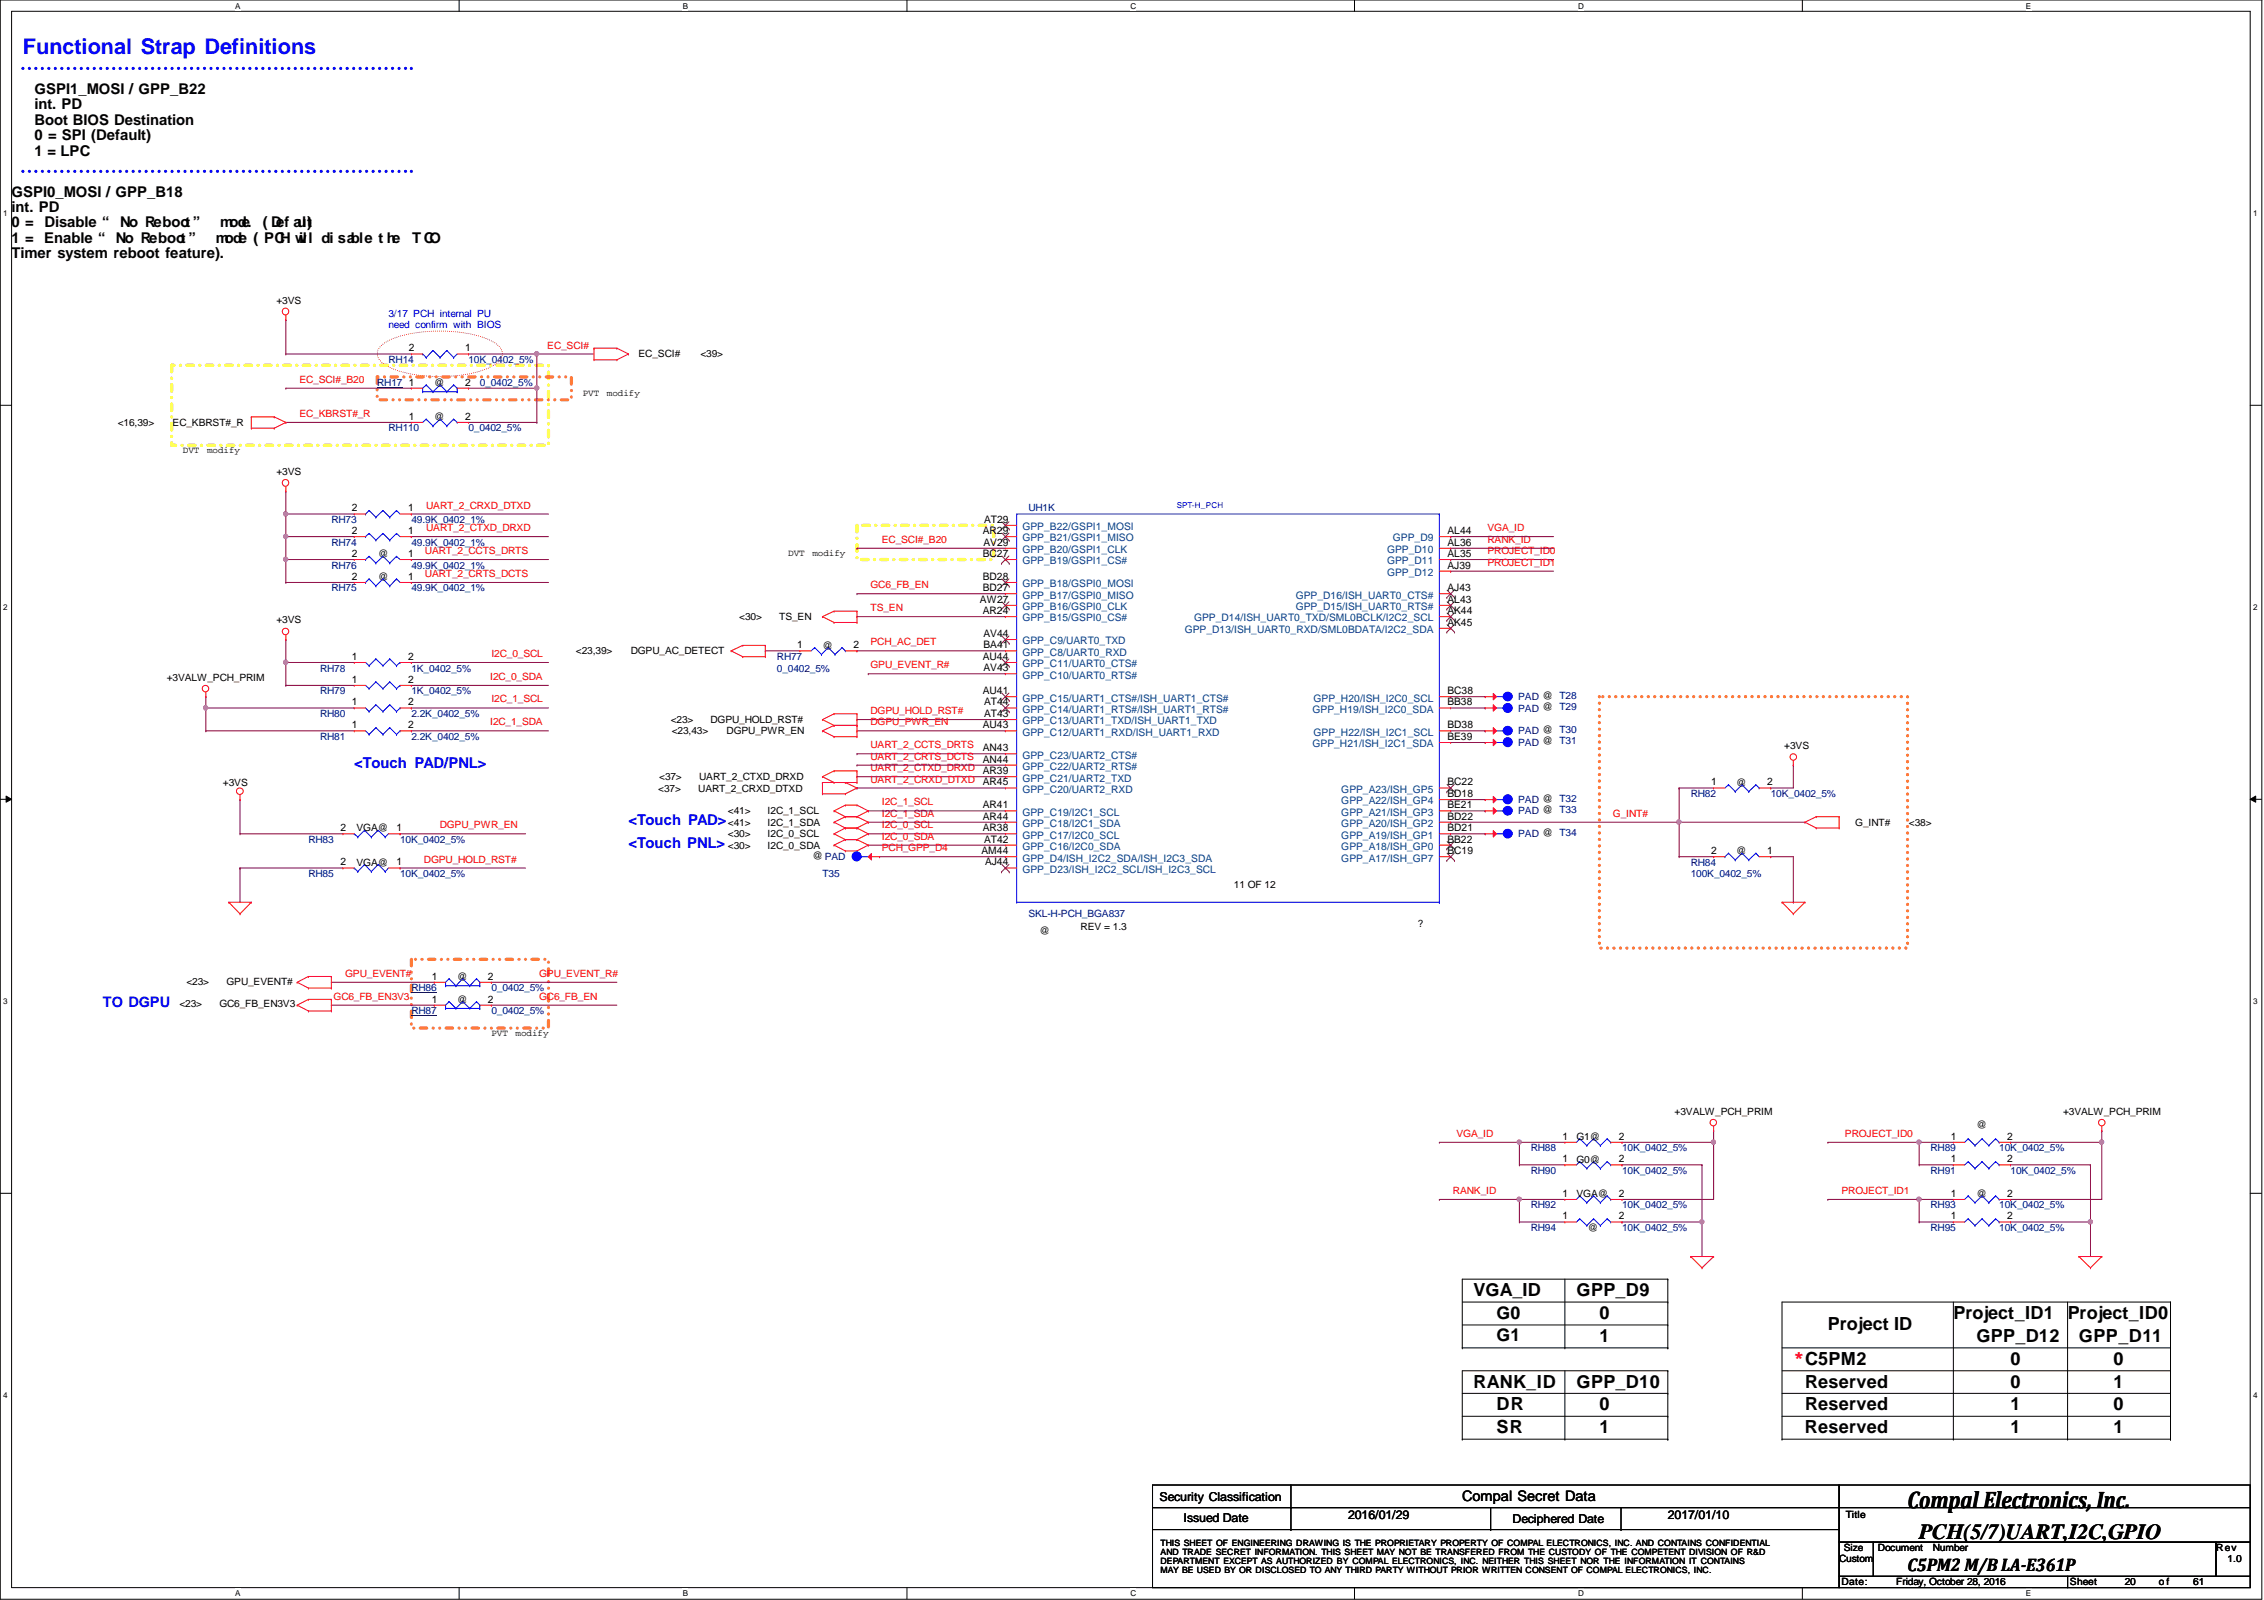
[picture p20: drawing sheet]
<svg xmlns="http://www.w3.org/2000/svg" width="297mm" height="210mm" viewBox="0 0 297 210" stroke-linecap="round" stroke-linejoin="round" font-family="sans-serif">
<defs><g id="words">
<text font-size="3.1" x="250.3" y="197.8">Compal Electronics, Inc.</text>
<text font-size="2.8" fill="#00f" x="3" y="7.1">Functional Strap Definitions</text>
<text font-size="2.8" x="251.8" y="201.9">PCH(5/7)UART,I2C,GPIO</text>
<g font-size="2.4">
<text x="193.3" y="170">VGA_ID</text>
<text x="206.8" y="170">GPP_D9</text>
<text x="209.9" y="173">0</text>
<text x="256.3" y="173">Project_ID1</text>
<text x="271.3" y="173">Project_ID0</text>
<text x="209.9" y="176">1</text>
<text x="239.8" y="174.5">Project ID</text>
<text x="259.3" y="176">GPP_D12</text>
<text x="263.8" y="179">0</text>
<text x="272.8" y="176">GPP_D11</text>
<text x="277.3" y="179">0</text>
<text x="193.3" y="182">RANK_ID</text>
<text x="196.3" y="185">DR</text>
<text x="206.8" y="182">GPP_D10</text>
<text x="209.9" y="185">0</text>
<text x="236.8" y="185">Reserved</text>
<text x="236.8" y="182">Reserved</text>
<text x="263.8" y="182">0</text>
<text x="263.8" y="185">1</text>
<text x="277.3" y="185">0</text>
<text x="277.3" y="182">1</text>
<text x="196.3" y="188">SR</text>
<text x="209.9" y="188">1</text>
<text x="236.8" y="188">Reserved</text>
<text x="263.8" y="188">1</text>
<text x="277.3" y="188">1</text>
<text x="250.3" y="206">C5PM2 M/B LA-E361P</text>
</g>
<text font-size="2.4" fill="#f00" x="235.3" y="178.8">*C5PM2</text>
<g font-size="2.3">
<text x="196.3" y="173">G0</text>
<text x="196.3" y="176">G1</text>
</g>
<g font-size="1.9">
<text x="4.5" y="12.3">GSPI1_MOSI / GPP_B22</text>
<text x="4.5" y="14.3">int. PD</text>
<text x="4.5" y="16.3">Boot BIOS Destination</text>
<text x="4.5" y="18.4">0 = SPI (Default)</text>
<text x="4.5" y="20.4">1 = LPC</text>
<text x="1.5" y="27.8">int. PD</text>
<text x="1.5" y="29.8">0 =</text>
<text x="1.5" y="25.8">GSPI0_MOSI / GPP_B18</text>
<text x="5.8" y="29.8">Disable “ No Reboot”</text>
<text x="28.9" y="29.8">mode.</text>
<text x="34.5" y="29.8">( Def ault)</text>
<text x="1.5" y="31.9">1 = Enable “ No Reboot”</text>
<text x="1.5" y="33.9">Timer system reboot feature).</text>
<text x="28.3" y="31.9">mode ( PCH w</text>
<text x="39.2" y="31.9">ill di sable t he</text>
<text x="54.1" y="31.9">T CO</text>
<text x="191.9" y="196.9">Compal Secret Data</text>
</g>
<g font-size="1.9" fill="#00f">
<text x="46.5" y="100.7">&lt;Touch PAD/PNL&gt;</text>
<text x="82.5" y="111.2">&lt;Touch PNL&gt;</text>
<text x="82.5" y="108.2">&lt;Touch PAD&gt;</text>
<text x="13.5" y="132.1">TO DGPU</text>
</g>
<g font-size="1.6">
<text x="152.1" y="196.8">Security Classification</text>
<text x="155.3" y="199.7">Issued Date</text>
<text x="176.9" y="199.2">2016/01/29</text>
<text x="198.5" y="199.9">Deciphered Date</text>
<text x="218.8" y="199.2">2017/01/10</text>
</g>
<g font-size="1.4">
<text x="53.6" y="46.1">2</text>
<text x="61" y="46.1">1</text>
<text x="53.6" y="50.6">1</text>
<text x="61" y="50.6">2</text>
<text x="53.6" y="55.1">1</text>
<text x="61" y="55.1">2</text>
<text x="46.1" y="70.1">2</text>
<text x="46.1" y="67.1">2</text>
<text x="53.5" y="70.1">1</text>
<text x="53.5" y="67.1">1</text>
<text x="128.9" y="70.1">AR29</text>
<text x="129" y="71.6">AV29</text>
<text x="129.1" y="68.6">AT29</text>
<text x="189.9" y="70.1">AL44</text>
<text x="189.9" y="71.6">AL36</text>
<text x="46.1" y="73.1">2</text>
<text x="46.1" y="76.1">2</text>
<text x="53.5" y="73.1">1</text>
<text x="53.5" y="76.1">1</text>
<text x="128.9" y="73.1">BC27</text>
<text x="128.9" y="76.1">BD28</text>
<text x="128.9" y="77.6">BD27</text>
<text x="189.9" y="77.6">AJ43</text>
<text x="189.9" y="73.1">AL35</text>
<text x="189.9" y="74.6">AJ39</text>
<text x="128.6" y="79.1">AW27</text>
<text x="128.9" y="80.6">AR24</text>
<text x="129" y="83.6">AV44</text>
<text x="189.9" y="79.1">AL43</text>
<text x="189.9" y="80.6">AK44</text>
<text x="189.9" y="82.1">AK45</text>
<text x="46.1" y="86.6">1</text>
<text x="46.1" y="89.6">1</text>
<text x="53.5" y="86.6">2</text>
<text x="53.5" y="89.6">2</text>
<text x="104.6" y="85">1</text>
<text x="112" y="85">2</text>
<text x="128.9" y="86.6">AU44</text>
<text x="129" y="85">BA41</text>
<text x="129" y="88.1">AV43</text>
<text x="46.1" y="92.5">1</text>
<text x="46.1" y="95.5">1</text>
<text x="53.5" y="92.5">2</text>
<text x="53.5" y="95.5">2</text>
<text x="128.9" y="91.1">AU41</text>
<text x="128.9" y="95.5">AU43</text>
<text x="129.1" y="92.5">AT44</text>
<text x="129.1" y="94.1">AT43</text>
<text x="189.9" y="91.1">BC38</text>
<text x="189.9" y="92.5">BB38</text>
<text x="189.9" y="95.5">BD38</text>
<text x="128.9" y="98.6">AN43</text>
<text x="128.9" y="100">AN44</text>
<text x="128.9" y="101.6">AR39</text>
<text x="189.9" y="97.1">BE39</text>
<text x="128.9" y="103">AR45</text>
<text x="128.9" y="106">AR41</text>
<text x="128.9" y="107.5">AR44</text>
<text x="189.9" y="103">BC22</text>
<text x="189.9" y="104.6">BD18</text>
<text x="189.9" y="106">BE21</text>
<text x="189.9" y="107.5">BD22</text>
<text x="224.5" y="103">1</text>
<text x="231.9" y="103">2</text>
<text x="44.7" y="109.1">2</text>
<text x="44.7" y="113.5">2</text>
<text x="52" y="109.1">1</text>
<text x="52" y="113.5">1</text>
<text x="128.8" y="112.1">AM44</text>
<text x="128.9" y="109.1">AR38</text>
<text x="129.1" y="110.5">AT42</text>
<text x="129.2" y="113.5">AJ44</text>
<text x="189.9" y="109.1">BD21</text>
<text x="189.9" y="110.5">BB22</text>
<text x="189.9" y="112.1">BC19</text>
<text x="224.5" y="112.1">2</text>
<text x="231.9" y="112.1">1</text>
<text x="56.6" y="128.5">1</text>
<text x="56.6" y="131.5">1</text>
<text x="64" y="128.5">2</text>
<text x="64" y="131.5">2</text>
<text x="205" y="149.5">1</text>
<text x="212.4" y="149.5">2</text>
<text x="255.9" y="149.5">1</text>
<text x="263.4" y="149.5">2</text>
<text x="205" y="152.5">1</text>
<text x="212.4" y="152.5">2</text>
<text x="255.9" y="152.5">1</text>
<text x="263.4" y="152.5">2</text>
<text x="205" y="160">1</text>
<text x="205" y="157">1</text>
<text x="212.4" y="160">2</text>
<text x="212.4" y="157">2</text>
<text x="255.9" y="160">1</text>
<text x="255.9" y="157">1</text>
<text x="263.4" y="160">2</text>
<text x="263.4" y="157">2</text>
</g>
<g font-size="1.4" fill="#004080">
<text x="134.2" y="69.6">GPP_B22/GSPI1_MOSI</text>
<text x="134.2" y="71">GPP_B21/GSPI1_MISO</text>
<text x="182.7" y="71">GPP_D9</text>
<text x="134.2" y="72.6">GPP_B20/GSPI1_CLK</text>
<text x="134.2" y="74">GPP_B19/GSPI1_CS#</text>
<text x="134.2" y="77">GPP_B18/GSPI0_MOSI</text>
<text x="182" y="72.6">GPP_D10</text>
<text x="182" y="74">GPP_D11</text>
<text x="182" y="75.6">GPP_D12</text>
<text x="134.2" y="78.5">GPP_B17/GSPI0_MISO</text>
<text x="134.2" y="80.1">GPP_B16/GSPI0_CLK</text>
<text x="134.2" y="81.5">GPP_B15/GSPI0_CS#</text>
<text x="155.4" y="83.1">GPP_D13/ISH_UART0_RXD/SML0BDATA/I2C2_SDA</text>
<text x="156.7" y="81.5">GPP_D14/ISH_UART0_TXD/SML0BCLK/I2C2_SCL</text>
<text x="170" y="78.5">GPP_D16/ISH_UART0_CTS#</text>
<text x="170" y="80.1">GPP_D15/ISH_UART0_RTS#</text>
<text x="134.2" y="84.5">GPP_C9/UART0_TXD</text>
<text x="134.2" y="86">GPP_C8/UART0_RXD</text>
<text x="134.2" y="87.5">GPP_C11/UART0_CTS#</text>
<text x="134.2" y="89">GPP_C10/UART0_RTS#</text>
<text x="134.2" y="92">GPP_C15/UART1_CTS#/ISH_UART1_CTS#</text>
<text x="134.2" y="93.5">GPP_C14/UART1_RTS#/ISH_UART1_RTS#</text>
<text x="134.2" y="95">GPP_C13/UART1_TXD/ISH_UART1_TXD</text>
<text x="172.2" y="93.5">GPP_H19/ISH_I2C0_SDA</text>
<text x="172.3" y="92">GPP_H20/ISH_I2C0_SCL</text>
<text x="134.2" y="96.5">GPP_C12/UART1_RXD/ISH_UART1_RXD</text>
<text x="134.2" y="99.5">GPP_C23/UART2_CTS#</text>
<text x="134.2" y="101">GPP_C22/UART2_RTS#</text>
<text x="172.2" y="98">GPP_H21/ISH_I2C1_SDA</text>
<text x="172.3" y="96.5">GPP_H22/ISH_I2C1_SCL</text>
<text x="134.2" y="102.5">GPP_C21/UART2_TXD</text>
<text x="134.2" y="104">GPP_C20/UART2_RXD</text>
<text x="134.2" y="107">GPP_C19/I2C1_SCL</text>
<text x="176" y="104">GPP_A23/ISH_GP5</text>
<text x="176" y="105.5">GPP_A22/ISH_GP4</text>
<text x="176" y="107">GPP_A21/ISH_GP3</text>
<text x="134.2" y="108.5">GPP_C18/I2C1_SDA</text>
<text x="134.2" y="110">GPP_C17/I2C0_SCL</text>
<text x="134.2" y="111.5">GPP_C16/I2C0_SDA</text>
<text x="134.2" y="113">GPP_D4/ISH_I2C2_SDA/ISH_I2C3_SDA</text>
<text x="176" y="108.5">GPP_A20/ISH_GP2</text>
<text x="176" y="110">GPP_A19/ISH_GP1</text>
<text x="176" y="111.5">GPP_A18/ISH_GP0</text>
<text x="176" y="113">GPP_A17/ISH_GP7</text>
<text x="134.2" y="114.5">GPP_D23/ISH_I2C2_SCL/ISH_I2C3_SCL</text>
</g>
<g font-size="1.3">
<text x="36.3" y="39.8">+3VS</text>
<text x="83.8" y="46.9">EC_SCI#</text>
<text x="91.9" y="46.9">&lt;39&gt;</text>
<text x="57" y="50.6">@</text>
<text x="15.4" y="55.9">&lt;16,39&gt;</text>
<text x="22.6" y="55.9">EC_KBRST#_R</text>
<text x="57" y="55.1">@</text>
<text x="36.3" y="62.3">+3VS</text>
<text x="49.6" y="73.1">@</text>
<text x="49.6" y="76.1">@</text>
<text x="36.3" y="81.8">+3VS</text>
<text x="97" y="81.4">&lt;30&gt;</text>
<text x="102.2" y="81.4">TS_EN</text>
<text x="21.9" y="89.3">+3VALW_PCH_PRIM</text>
<text x="75.6" y="85.9">&lt;23,39&gt;</text>
<text x="82.8" y="85.9">DGPU_AC_DETECT</text>
<text x="107.9" y="85.1">@</text>
<text x="88" y="94.8">&lt;23&gt;</text>
<text x="93.2" y="94.8">DGPU_HOLD_RST#</text>
<text x="88.1" y="96.4">&lt;23,43&gt;</text>
<text x="95.3" y="96.4">DGPU_PWR_EN</text>
<text x="234.1" y="98.3">+3VS</text>
<text x="29.2" y="103.1">+3VS</text>
<text x="86.4" y="103.8">&lt;37&gt;</text>
<text x="86.5" y="102.3">&lt;37&gt;</text>
<text x="91.6" y="103.8">UART_2_CRXD_DTXD</text>
<text x="91.7" y="102.3">UART_2_CTXD_DRXD</text>
<text x="95.5" y="106.8">&lt;41&gt;</text>
<text x="100.7" y="106.8">I2C_1_SCL</text>
<text x="227.8" y="103.1">@</text>
<text x="46.8" y="109.1">VGA@</text>
<text x="46.8" y="113.6">VGA@</text>
<text x="95.5" y="111.3">&lt;30&gt;</text>
<text x="95.5" y="109.8">&lt;30&gt;</text>
<text x="95.5" y="108.3">&lt;41&gt;</text>
<text x="100.7" y="111.3">I2C_0_SDA</text>
<text x="100.7" y="109.8">I2C_0_SCL</text>
<text x="100.7" y="108.3">I2C_1_SDA</text>
<text x="106.6" y="112.6">@ PAD</text>
<text x="227.8" y="112.1">@</text>
<text x="243.4" y="108.3">G_INT#</text>
<text x="250.5" y="108.3">&lt;38&gt;</text>
<text x="161.9" y="116.5">11 OF 12</text>
<text x="136.4" y="122.6">@</text>
<text x="141.8" y="122">REV = 1.3</text>
<text x="186" y="121.7">?</text>
<text x="24.5" y="129.3">&lt;23&gt;</text>
<text x="29.7" y="129.3">GPU_EVENT#</text>
<text x="60" y="128.6">@</text>
<text x="60" y="131.5">@</text>
<text x="23.5" y="132.2">&lt;23&gt;</text>
<text x="28.8" y="132.2">GC6_FB_EN3V3</text>
<text x="206.8" y="149.5">G1@</text>
<text x="219.7" y="146.2">+3VALW_PCH_PRIM</text>
<text x="259.3" y="148">@</text>
<text x="270.7" y="146.2">+3VALW_PCH_PRIM</text>
<text x="206.8" y="152.5">G0@</text>
<text x="206.8" y="157">VGA@</text>
<text x="208.3" y="161.5">@</text>
<text x="259.3" y="157">@</text>
<text x="241.9" y="203.5">Size</text>
<text x="242.2" y="199.1">Title</text>
<text x="246.4" y="203.5">Document</text>
<text x="253.6" y="203.5">Number</text>
<text x="290.8" y="203.5">Rev</text>
<text x="241.3" y="205">Custom</text>
<text x="241.6" y="208">Date:</text>
<text x="248.8" y="208">Friday, October 28, 2016</text>
<text x="271.6" y="208">Sheet</text>
<text x="278.8" y="208">20</text>
<text x="283.2" y="208">o f</text>
<text x="287.7" y="208">61</text>
<text x="292.3" y="205">1.0</text>
</g>
<g font-size="1.3" fill="#00f">
<text x="51" y="41.6">3/17 PCH internal PU</text>
<text x="51" y="43">need confirm with BIOS</text>
</g>
<g font-size="1.3" fill="#000080">
<text x="51" y="47.6">RH14</text>
<text x="61.5" y="47.6">10K_0402_5%</text>
<text x="49.5" y="50.6">RH17</text>
<text x="62.9" y="50.6">0_0402_5%</text>
<text x="51" y="56.6">RH110</text>
<text x="61.5" y="56.6">0_0402_5%</text>
<text x="43.5" y="71.6">RH74</text>
<text x="43.5" y="68.6">RH73</text>
<text x="54" y="71.6">49.9K_0402_1%</text>
<text x="54" y="68.6">49.9K_0402_1%</text>
<text x="134.9" y="67.1">UH1K</text>
<text x="43.5" y="74.6">RH76</text>
<text x="43.5" y="77.6">RH75</text>
<text x="54" y="74.6">49.9K_0402_1%</text>
<text x="54" y="77.6">49.9K_0402_1%</text>
<text x="42" y="88.1">RH78</text>
<text x="54" y="88.1">1K_0402_5%</text>
<text x="101.9" y="86.6">RH77</text>
<text x="101.9" y="88.1">0_0402_5%</text>
<text x="42" y="91.1">RH79</text>
<text x="42" y="94.1">RH80</text>
<text x="54" y="91.1">1K_0402_5%</text>
<text x="54" y="94.1">2.2K_0402_5%</text>
<text x="199.2" y="91.8">PAD @ T28</text>
<text x="199.2" y="93.3">PAD @ T29</text>
<text x="42" y="97.1">RH81</text>
<text x="54" y="97.1">2.2K_0402_5%</text>
<text x="199.2" y="96.4">PAD @ T30</text>
<text x="199.2" y="97.8">PAD @ T31</text>
<text x="199.2" y="106.8">PAD @ T33</text>
<text x="199.2" y="105.3">PAD @ T32</text>
<text x="221.8" y="104.6">RH82</text>
<text x="232.3" y="104.6">10K_0402_5%</text>
<text x="40.5" y="110.6">RH83</text>
<text x="52.5" y="110.6">10K_0402_5%</text>
<text x="199.2" y="109.8">PAD @ T34</text>
<text x="221.8" y="113.6">RH84</text>
<text x="40.5" y="115.1">RH85</text>
<text x="52.5" y="115.1">10K_0402_5%</text>
<text x="107.9" y="115.1">T35</text>
<text x="221.8" y="115.1">100K_0402_5%</text>
<text x="134.9" y="120.3">SKL-H-PCH_BGA837</text>
<text x="54" y="130">RH86</text>
<text x="64.5" y="130">0_0402_5%</text>
<text x="54" y="133.1">RH87</text>
<text x="64.5" y="133.1">0_0402_5%</text>
<text x="200.8" y="154">RH90</text>
<text x="200.8" y="151">RH88</text>
<text x="212.8" y="154">10K_0402_5%</text>
<text x="212.8" y="151">10K_0402_5%</text>
<text x="253.3" y="151">RH89</text>
<text x="253.3" y="154">RH91</text>
<text x="262.3" y="151">10K_0402_5%</text>
<text x="263.8" y="154">10K_0402_5%</text>
<text x="200.8" y="161.5">RH94</text>
<text x="200.8" y="158.5">RH92</text>
<text x="212.8" y="161.5">10K_0402_5%</text>
<text x="212.8" y="158.5">10K_0402_5%</text>
<text x="253.3" y="161.5">RH95</text>
<text x="253.3" y="158.5">RH93</text>
<text x="262.3" y="161.5">10K_0402_5%</text>
<text x="262.3" y="158.5">10K_0402_5%</text>
</g>
<g font-size="1.3" fill="#f00">
<text x="71.8" y="45.7">EC_SCI#</text>
<text x="39.3" y="50.2">EC_SCI#_B20</text>
<text x="39.3" y="54.7">EC_KBRST#_R</text>
<text x="55.9" y="69.7">UART_2_CTXD_DRXD</text>
<text x="55.9" y="66.7">UART_2_CRXD_DTXD</text>
<text x="115.7" y="71.2">EC_SCI#_B20</text>
<text x="195.2" y="71.2">RANK_ID</text>
<text x="195.2" y="69.7">VGA_ID</text>
<text x="55.7" y="72.7">UART_2_CCTS_DRTS</text>
<text x="55.7" y="75.7">UART_2_CRTS_DCTS</text>
<text x="114.2" y="77.2">GC6_FB_EN</text>
<text x="195.2" y="72.7">PROJECT_ID0</text>
<text x="195.2" y="74.2">PROJECT_ID1</text>
<text x="114.2" y="80.2">TS_EN</text>
<text x="64.3" y="89.2">I2C_0_SDA</text>
<text x="64.5" y="86.2">I2C_0_SCL</text>
<text x="114.2" y="87.7">GPU_EVENT_R#</text>
<text x="114.2" y="84.7">PCH_AC_DET</text>
<text x="64.3" y="95.2">I2C_1_SDA</text>
<text x="64.5" y="92.2">I2C_1_SCL</text>
<text x="114.2" y="93.7">DGPU_HOLD_RST#</text>
<text x="114.2" y="95.2">DGPU_PWR_EN</text>
<text x="114.2" y="101.2">UART_2_CTXD_DRXD</text>
<text x="114.2" y="98.2">UART_2_CCTS_DRTS</text>
<text x="114.2" y="99.7">UART_2_CRTS_DCTS</text>
<text x="114.2" y="102.7">UART_2_CRXD_DTXD</text>
<text x="115.7" y="107.1">I2C_1_SDA</text>
<text x="115.7" y="105.7">I2C_1_SCL</text>
<text x="211.6" y="107.1">G_INT#</text>
<text x="55.6" y="113.2">DGPU_HOLD_RST#</text>
<text x="57.7" y="108.7">DGPU_PWR_EN</text>
<text x="115.7" y="108.7">I2C_0_SCL</text>
<text x="115.7" y="110.2">I2C_0_SDA</text>
<text x="115.7" y="111.7">PCH_GPP_D4</text>
<text x="43.8" y="131.1">GC6_FB_EN3V3</text>
<text x="45.3" y="128.1">GPU_EVENT#</text>
<text x="70.7" y="128.1">GPU_EVENT_R#</text>
<text x="70.7" y="131.1">GC6_FB_EN</text>
<text x="191.1" y="149.1">VGA_ID</text>
<text x="242.1" y="149.1">PROJECT_ID0</text>
<text x="190.6" y="156.6">RANK_ID</text>
<text x="241.6" y="156.6">PROJECT_ID1</text>
</g>
<g font-size="1.2">
<text x="76.5" y="51.9">PVT</text>
<text x="79.6" y="51.9">modify</text>
<text x="24" y="59.4">DVT</text>
<text x="27.2" y="59.4">modify</text>
<text x="103.4" y="72.9">DVT</text>
<text x="106.6" y="72.9">modify</text>
<text x="64.5" y="135.9">PVT</text>
<text x="67.6" y="135.9">modify</text>
</g>
<g font-size="1.1">
<text x="30.9" y="1.1">A</text>
<text x="89.6" y="1.1">B</text>
<text x="148.3" y="1.1">C</text>
<text x="207" y="1.1">D</text>
<text x="265.8" y="1.1">E</text>
<text x=".4" y="28.3">1</text>
<text x="295.6" y="28.3">1</text>
<text x=".4" y="80">2</text>
<text x="295.6" y="80">2</text>
<text x=".4" y="131.7">3</text>
<text x="295.6" y="131.7">3</text>
<text x=".4" y="183.3">4</text>
<text x="295.6" y="183.3">4</text>
<text x="152.3" y="204">AND TRADE SECRET INFORMATION. THIS SHEET MAY NOT BE TRANSFERED FROM THE CUSTODY OF THE COMPETENT DIVISION OF R&amp;D</text>
<text x="152.3" y="202.8">THIS SHEET OF ENGINEERING DRAWING IS THE PROPRIETARY PROPERTY OF COMPAL ELECTRONICS, INC. AND CONTAINS CONFIDENTIAL</text>
<text x="30.9" y="209.4">A</text>
<text x="89.6" y="209.4">B</text>
<text x="148.3" y="209.4">C</text>
<text x="152.3" y="206.3">MAY BE USED BY OR DISCLOSED TO ANY THIRD PARTY WITHOUT PRIOR WRITTEN CONSENT OF COMPAL ELECTRONICS, INC.</text>
<text x="152.3" y="205.1">DEPARTMENT EXCEPT AS AUTHORIZED BY COMPAL ELECTRONICS, INC. NEITHER THIS SHEET NOR THE INFORMATION IT CONTAINS</text>
<text x="207" y="209.4">D</text>
<text x="265.8" y="209.4">E</text>
</g>
<text font-size="1.1" fill="#00f" x="154.4" y="66.6">SPT-H_PCH</text>
</g></defs>
<path d="M0 0h296.8v209.8h-296.8zM1.5 1.5h293.7v206.8h-293.7z" fill="none" stroke="#000" stroke-width=".13"/>
<g fill="#fff">
<path d="M30.9 .2h.7v1.2h-.7z"/>
<path d="M30.9 208.4h.7v1.2h-.7z"/>
</g>
<path d="M60.2 0v1.5M60.2 208.3v1.5" fill="none" stroke="#000" stroke-width=".13"/>
<g fill="#fff">
<path d="M89.6 .2h.7v1.2h-.7z"/>
<path d="M89.6 208.4h.7v1.2h-.7z"/>
</g>
<path d="M119 0v1.5M119 208.3v1.5" fill="none" stroke="#000" stroke-width=".13"/>
<g fill="#fff">
<path d="M148.3 .2h.8v1.2h-.8z"/>
<path d="M148.3 208.4h.8v1.2h-.8z"/>
</g>
<path d="M177.7 0v1.5M177.7 208.3v1.5" fill="none" stroke="#000" stroke-width=".13"/>
<g fill="#fff">
<path d="M207 .2h.8v1.2h-.8z"/>
<path d="M207 208.4h.8v1.2h-.8z"/>
</g>
<path d="M236.5 0v1.5M236.5 208.3v1.5" fill="none" stroke="#000" stroke-width=".13"/>
<g fill="#fff">
<path d="M265.8 .2h.7v1.2h-.7z"/>
<path d="M265.8 208.4h.7v1.2h-.7z"/>
<path d="M.4 27.3h.6v1.2h-.6z"/>
<path d="M295.6 27.3h.6v1.2h-.6z"/>
<path d="M.4 79h.6v1.2h-.6z"/>
<path d="M295.6 79h.6v1.2h-.6z"/>
</g>
<path d="M0 53.2h1.5M295.2 53.2h1.5" fill="none" stroke="#000" stroke-width=".13"/>
<g fill="#fff">
<path d="M.4 130.7h.6v1.2h-.6z"/>
<path d="M295.6 130.7h.6v1.2h-.6z"/>
</g>
<path d="M0 104.9h1.5M.8 104.4l.7 .5-.7 .3zM295.2 104.9l.7-.5v.8zM295.2 104.9h1.5" fill="none" stroke="#000" stroke-width=".13"/>
<path d="M.8 104.4l.7 .5-.7 .3zM295.2 104.9l.7-.5v.8z" fill="#000"/>
<g fill="#fff">
<path d="M.4 182.4h.6v1.2h-.6z"/>
<path d="M295.6 182.4h.6v1.2h-.6z"/>
</g>
<g fill="none" stroke="#000" stroke-width=".13">
<path d="M0 156.5h1.5M295.2 156.5h1.5M233.8 176.8h51M233.8 179.8h51M256.3 170.8v18M271.3 170.8v18M284.8 176.8h.1M284.8 170.8h.1M284.8 179.8h.1M284.8 170.8v18M284.8 170.8h-51v18M233.8 188.8h.1"/>
<path d="M233.8 182.8h51M233.8 185.8h51M233.8 188.8h51M256.3 188.8h.1M271.3 188.8h.1M284.8 182.8h.1M284.8 185.8h.1M284.8 188.8h.1"/>
</g>
<path d="M3 9h51" fill="none" stroke="#00f" stroke-width=".42" stroke-dasharray="0 .8"/>
<circle cx="54" cy="9" r=".21" fill="#00f" stroke-dasharray="0 .8"/>
<path d="M3 22.5h51" fill="none" stroke="#00f" stroke-width=".42" stroke-dasharray="0 .8"/>
<circle cx="54" cy="22.5" r=".21" fill="#00f" stroke-dasharray="0 .8"/>
<g fill="none" stroke="#000" stroke-width=".13">
<path d="M191.9 176.8h.1M191.9 170.8h26.9M191.9 173.8h26.9M191.9 176.8h26.9M205.3 176.8h.1M205.3 167.8v9M205.3 179.8v9M218.8 167.8h-26.9v9M218.8 179.8h-26.9v9M218.8 170.8h.1M218.8 167.8h.1M218.8 173.8h.1"/>
<path d="M218.8 176.8h.1M218.8 179.8h.1M218.8 167.8v9M218.8 179.8v9M191.9 188.8h.1M191.9 182.8h26.9M191.9 188.8h26.9M191.9 185.8h26.9M205.3 188.8h.1M218.8 182.8h.1M218.8 188.8h.1M218.8 185.8h.1"/>
</g>
<path d="M209.8 91.4h40.5v33h-40.5z" fill="none" stroke="#ff8000" stroke-width=".42" stroke-dasharray="0 .8"/>
<path d="M49.9 45.5a9 9 0 0 1 5.2-1.9 18.3 18.3 0 0 1 9.2 1 2.29 2.29 0 0 1 1.6 1.8 2.32 2.32 0 0 1-1.6 1.8 18.3 18.3 0 0 1-10.4 .9 8.1 8.1 0 0 1-4-1.8 1.28 1.28 0 0 1 0-1.8z" fill="none" stroke="#f00" stroke-width=".13" stroke-dasharray="0 .3"/>
<path d="M22.5 47.9h49.5v10.5h-49.5zM112.4 68.9h18v4.5h-18z" fill="none" stroke="#ff0" stroke-width=".42" stroke-dasharray=".8 .8 0 .8"/>
<path d="M49.5 49.4h25.5v3.1h-25.5zM54 125.9h18v9h-18z" fill="none" stroke="#ff8040" stroke-width=".42" stroke-dasharray=".8 .8 0 .8 0 .8"/>
<g fill="none" stroke="#800040" stroke-width=".13">
<path d="M112.4 77.9h19.5M112.4 77.9h.1M190.3 73.4h.1M190.3 74.9h.1M190.3 73.4h13.5M190.3 74.9h13.5M113.9 88.4h.1M113.9 88.4h18M43.5 128.9h13.5M43.5 131.9h13.5M57 128.9h.1M57 131.9h.1"/>
<path d="M64.5 128.9h.1M64.5 131.9h.1M64.5 128.9h16.4M64.5 131.9h16.4M251.8 149.9h.1M251.8 149.9h4.5M263.8 149.9h12M263.8 149.9h.1M275.8 149.9h.1M275.8 149.9v7.5"/>
</g>
<circle cx="275.7" cy="149.8" r=".29" fill="#f0f"/>
<circle cx="275.7" cy="149.8" r=".29" fill="none" stroke="#f0f" stroke-width=".13"/>
<g fill="none" stroke="#800040" stroke-width=".13">
<path d="M37.5 67.4h9M37.5 67.4h.1M54 70.4h.1M54 67.4h.1M54 70.4h18M54 67.4h18M113.9 109.4h.1M113.9 110.9h.1M113.9 107.9h.1M113.9 106.4h.1M113.9 109.4h18M113.9 110.9h18"/>
<path d="M113.9 107.9h18M113.9 106.4h18"/>
</g>
<circle cx="37.5" cy="67.4" r=".29" fill="#f0f"/>
<circle cx="37.5" cy="67.4" r=".29" fill="none" stroke="#f0f" stroke-width=".13"/>
<path d="M37.5 70.4h9M37.5 67.4h.1M37.5 70.4h.1M37.5 67.4v3" fill="none" stroke="#800040" stroke-width=".13"/>
<circle cx="37.5" cy="70.4" r=".29" fill="#f0f"/>
<circle cx="37.5" cy="70.4" r=".29" fill="none" stroke="#f0f" stroke-width=".13"/>
<path d="M37.5 73.4h9M37.5 73.4h.1M54 73.4h.1M54 76.4h.1M54 73.4h18M54 76.4h18" fill="none" stroke="#800040" stroke-width=".13"/>
<circle cx="37.5" cy="73.4" r=".29" fill="#f0f"/>
<circle cx="37.5" cy="73.4" r=".29" fill="none" stroke="#f0f" stroke-width=".13"/>
<g fill="none" stroke="#800040" stroke-width=".13">
<path d="M37.5 76.4h9M37.5 73.4h.1M37.5 76.4h.1M37.5 64.4h.1M37.5 70.4h.1M37.5 64.4v3M37.5 70.4v6M112.4 98.9h19.5M112.4 85.4h19.5M112.4 80.9h19.5M112.4 98.9h.1M112.4 85.4h.1"/>
<path d="M112.4 80.9h.1M112.4 101.9h19.5M112.4 103.4h19.5M112.4 100.4h19.5M112.4 101.9h.1M112.4 103.4h.1M112.4 100.4h.1M239.8 149.9h12M239.8 149.9h.1M251.8 152.8h.1M251.8 149.9h.1M251.8 149.9v2.9"/>
<path d="M251.8 152.8h4.5"/>
</g>
<circle cx="251.8" cy="149.8" r=".29" fill="#f0f"/>
<circle cx="251.8" cy="149.8" r=".29" fill="none" stroke="#f0f" stroke-width=".13"/>
<g fill="none" stroke="#800040" stroke-width=".13">
<path d="M251.8 157.4h.1M251.8 157.4h4.5M263.8 157.4h12M263.8 152.8h.1M263.8 157.4h.1M263.8 152.8h10.5M274.3 152.8h.1M274.3 152.8v12M251.8 160.3h.1M251.8 160.3h4.5M263.8 160.3h.1M263.8 160.3h10.5"/>
<path d="M274.3 160.3h.1"/>
</g>
<circle cx="274.2" cy="160.3" r=".29" fill="#f0f"/>
<circle cx="274.2" cy="160.3" r=".29" fill="none" stroke="#f0f" stroke-width=".13"/>
<path d="M251.8 157.4h.1M251.8 157.4v2.9" fill="none" stroke="#800040" stroke-width=".13"/>
<circle cx="251.8" cy="157.3" r=".29" fill="#f0f"/>
<circle cx="251.8" cy="157.3" r=".29" fill="none" stroke="#f0f" stroke-width=".13"/>
<path d="M220.3 103.4h4.5M220.3 107.9h16.5M220.3 107.9h.1M220.3 103.4h.1M220.3 103.4v4.5M239.8 157.4h12M239.8 157.4h.1M275.8 148.3h.1M275.8 148.3v1.6" fill="none" stroke="#800040" stroke-width=".13"/>
<circle cx="220.3" cy="107.8" r=".29" fill="#f0f"/>
<circle cx="220.3" cy="107.8" r=".29" fill="none" stroke="#f0f" stroke-width=".13"/>
<g fill="none" stroke="#800040" stroke-width=".13">
<path d="M190.3 71.9h.1M190.3 70.4h.1M190.3 71.9h13.5M190.3 70.4h13.5M190.3 107.9h.1M190.3 107.9h30M232.3 103.4h.1M235.3 100.4h.1M235.3 100.4v3h-3M188.8 149.9h.1M188.8 149.9h10.5M199.3 149.9h.1"/>
<path d="M199.3 149.9v2.9"/>
</g>
<circle cx="199.3" cy="149.8" r=".29" fill="#f0f"/>
<circle cx="199.3" cy="149.8" r=".29" fill="none" stroke="#f0f" stroke-width=".13"/>
<g fill="none" stroke="#800040" stroke-width=".13">
<path d="M199.3 152.8h6M199.3 157.4h6M199.3 152.8h.1M199.3 157.4h.1M212.8 152.8h.1M212.8 157.4h.1M212.8 152.8h10.5M212.8 157.4h12M223.3 152.8h.1M223.3 152.8v12M199.3 160.3h6M199.3 160.3h.1"/>
<path d="M212.8 160.3h.1M212.8 160.3h10.5M223.3 160.3h.1"/>
</g>
<circle cx="223.3" cy="160.3" r=".29" fill="#f0f"/>
<circle cx="223.3" cy="160.3" r=".29" fill="none" stroke="#f0f" stroke-width=".13"/>
<path d="M199.3 157.4h.1M199.3 157.4v2.9" fill="none" stroke="#800040" stroke-width=".13"/>
<circle cx="199.3" cy="157.3" r=".29" fill="#f0f"/>
<circle cx="199.3" cy="157.3" r=".29" fill="none" stroke="#f0f" stroke-width=".13"/>
<path d="M188.8 157.4h.1M188.8 157.4h10.5M199.3 149.9h6M199.3 149.9h.1M212.8 149.9h.1M212.8 149.9h12M224.8 148.3h.1M224.8 149.9h.1M224.8 148.3v9.1" fill="none" stroke="#800040" stroke-width=".13"/>
<circle cx="224.8" cy="149.8" r=".29" fill="#f0f"/>
<circle cx="224.8" cy="149.8" r=".29" fill="none" stroke="#f0f" stroke-width=".13"/>
<g fill="none" stroke="#800040" stroke-width=".13">
<path d="M27 92.9h.1M27 95.9h.1M27 92.9v3M27 95.9h19.5M27 92.9h19.5M54 89.9h.1M54 86.9h.1M54 95.9h.1M54 92.9h.1M54 95.9h18M54 89.9h18M54 86.9h18"/>
<path d="M54 92.9h18M112.4 94.4h19.5M112.4 95.9h19.5M112.4 94.4h.1M112.4 95.9h.1M31.5 113.9h.1M31.5 109.4h.1M31.5 104.9h.1M31.5 104.9v4.5M31.5 113.9v4.5M31.5 113.9h13.5M31.5 109.4h13.5"/>
<path d="M52.5 113.9h16.5M52.5 109.4h16.5M52.5 113.9h.1M52.5 109.4h.1"/>
</g>
<circle cx="27" cy="92.9" r=".29" fill="#f0f"/>
<circle cx="27" cy="92.9" r=".29" fill="none" stroke="#f0f" stroke-width=".13"/>
<path d="M37.5 86.9h9M37.5 86.9h.1" fill="none" stroke="#800040" stroke-width=".13"/>
<circle cx="37.5" cy="86.9" r=".29" fill="#f0f"/>
<circle cx="37.5" cy="86.9" r=".29" fill="none" stroke="#f0f" stroke-width=".13"/>
<g fill="none" stroke="#800040" stroke-width=".13">
<path d="M37.5 42h.1M37.5 42v4.4M70.4 46.4h.1M70.4 46.4h7.5M112.4 71.9h19.5M112.4 71.9h.1M27 91.4h.1M27 91.4v1.5M37.5 89.9h9M37.5 86.9h.1M37.5 89.9h.1M37.5 83.9h.1"/>
<path d="M37.5 83.9v6M100.4 85.4h.1M100.4 85.4h4.5M190.3 91.4h4.6M190.3 92.9h4.6M190.3 95.9h4.6M190.3 97.4h4.6M194.9 91.4h.1M194.9 92.9h.1M194.9 95.9h.1M194.9 97.4h.1M115.4 112.4h16.5"/>
<path d="M115.4 112.4h.1M190.3 104.9h4.6M190.3 106.4h4.6M190.3 109.4h4.6M194.9 104.9h.1M194.9 106.4h.1M194.9 109.4h.1M220.3 112.4h.1M220.3 112.4h4.5M220.3 107.9v4.5M224.8 112.4h.1M232.3 112.4h.1"/>
<path d="M232.3 112.4h3v6M235.3 118.4h.1"/>
</g>
<circle cx="70.4" cy="46.4" r=".29" fill="#f0f"/>
<circle cx="70.4" cy="46.4" r=".29" fill="none" stroke="#f0f" stroke-width=".13"/>
<g fill="none" stroke="#800040" stroke-width=".13">
<path d="M37.5 46.4h.1M37.5 50.9h.1M37.5 55.4h.1M37.5 46.4h16.5M37.5 50.9h16.5M37.5 55.4h16.5M61.5 46.4h8.9M61.5 50.9h8.9M61.5 50.9h.1M61.5 46.4h.1M61.5 55.4h8.9M70.4 46.4h.1"/>
<path d="M70.4 55.4h.1M70.4 50.9h.1M70.4 46.4v9"/>
</g>
<circle cx="70.4" cy="50.9" r=".29" fill="#f0f"/>
<circle cx="70.4" cy="50.9" r=".29" fill="none" stroke="#f0f" stroke-width=".13"/>
<g fill="none" stroke="#f00" stroke-width=".13">
<path d="M33 56.2h.1M33 54.7h.1M33 54.7h3M33 54.7v1.5M33 56.2h3M36 54.7h.1M36 56.2h.1M36 54.7l1.5 .7M37.5 55.4h.1M37.5 42h.1M37.5 55.4l-1.5 .8M37.5 41.4v.6"/>
<path d="M77.9 45.7h.1M77.9 47.2h.1M77.9 45.7v1.5M77.9 47.2h3M77.9 45.7h3M80.9 45.7l1.6 .7M80.9 45.7h.1M80.9 47.2h.1M82.5 46.4h.1M82.5 46.4l-1.6 .8M37.5 64.4h.1M37.5 63.8v.6"/>
<path d="M27 91.4h.1M27 90.8v.6M37.5 83.9h.1M37.5 83.3v.6M95.9 85.4h.1M95.9 85.4l1.5 .7M97.4 84.7l-1.5 .7M97.4 86.1h3M97.4 84.7h.1M97.4 86.1h.1M97.4 84.7h3M100.4 84.7h.1"/>
<path d="M100.4 86.1h.1M100.4 84.7v1.4M107.9 80.9l1.5 .8M107.9 80.9h.1M107.9 94.4h.1M107.9 95.9h.1M107.9 94.4l1.5 .8M107.9 95.9l1.5 .7M109.4 80.2h.1M109.4 81.7h.1M109.4 93.6h.1M109.4 95.2h.1"/>
<path d="M109.4 96.6h.1M109.4 80.2h3M109.4 93.6l-1.5 .8M109.4 95.2h3M109.4 95.2l-1.5 .7M109.4 96.6h3M109.4 81.7h3M109.4 93.6h3M109.4 80.2l-1.5 .7M112.4 80.2h.1M112.4 81.7h.1M112.4 95.2h.1"/>
<path d="M112.4 93.6h.1M112.4 96.6h.1M112.4 80.2v1.5M112.4 93.6v3M235.3 99.8v.6M30 118.4l1.5 1.5M30 118.4h.1M30 118.4h3M31.5 119.9h.1M31.5 104.9h.1M31.5 104.3v.6M33 118.4h.1"/>
<path d="M33 118.4l-1.5 1.5M107.9 101.9l1.5 .8M107.9 104.1h3M107.9 101.9h.1M107.9 104.1h.1M107.9 102.7h.1M107.9 102.7h4.5M107.9 102.7v1.4M109.4 110.9h.1M109.4 109.4h.1M109.4 107.9h.1M109.4 106.4h.1"/>
<path d="M109.4 101.1h.1M109.4 102.7h.1M109.4 101.1h3M109.4 110.9l1.5 .7M109.4 109.4l1.5 .8M109.4 107.9l1.5 .7M109.4 106.4l1.5 .7M109.4 101.1l-1.5 .8M110.9 110.2l-1.5 .7M110.9 108.6l-1.5 .8M110.9 107.1l-1.5 .8M110.9 105.6l-1.5 .8"/>
<path d="M110.9 110.2h.1M110.9 111.6h.1M110.9 108.6h.1M110.9 107.1h.1M110.9 105.6h.1M110.9 102.7h.1M110.9 104.1h.1M110.9 110.2h1.5M110.9 108.6h1.5M110.9 107.1h1.5M110.9 105.6h1.5M110.9 102.7l1.5 .7"/>
<path d="M110.9 111.6h1.5M112.4 110.2h.1M112.4 111.6h.1M112.4 108.6h.1M112.4 107.1h.1M112.4 105.6h.1M112.4 101.1h.1M112.4 102.7h.1M112.4 103.4h.1M112.4 110.2l1.5 .7M112.4 108.6l1.5 .8M112.4 107.1l1.5 .8"/>
<path d="M112.4 105.6l1.5 .8M112.4 101.1v1.6M112.4 103.4l-1.5 .7M113.9 110.9h.1M113.9 109.4h.1M113.9 107.9h.1M113.9 106.4h.1M113.9 110.9l-1.5 .7M113.9 109.4l-1.5 .8M113.9 107.9l-1.5 .7M113.9 106.4l-1.5 .7M233.8 118.4h.1"/>
<path d="M233.8 118.4l1.5 1.5M233.8 118.4h3M235.3 100.4h.1M235.3 119.9h.1M236.8 118.4l-1.5 1.5M236.8 107.9h.1M236.8 118.4h.1M236.8 107.9l1.5 .7M238.3 107.1h3M238.3 107.1h.1M238.3 108.6h.1M238.3 108.6h3"/>
<path d="M238.3 107.1l-1.5 .8M241.3 108.6h.1M241.3 107.1h.1M241.3 107.1v1.5M39 128.9h.1M39 131.9h.1M39 128.9l1.5 .7M39 131.9l1.5 .7M40.5 128.1h.1M40.5 129.6h.1M40.5 131.1h.1M40.5 132.6h.1"/>
<path d="M40.5 128.1l-1.5 .8M40.5 129.6h3M40.5 131.1l-1.5 .8M40.5 132.6h3M40.5 128.1h3M40.5 131.1h3M43.5 129.6h.1M43.5 128.1h.1M43.5 132.6h.1M43.5 131.1h.1M43.5 128.1v1.5M43.5 131.1v1.5"/>
<path d="M224.8 148.3h.1M224.8 147.7v.6M275.8 148.3h.1M275.8 147.7v.6M221.8 164.8h3M221.8 164.8h.1M221.8 164.8l1.5 1.5M223.3 166.3h.1M224.8 164.8l-1.5 1.5M224.8 164.8h.1M272.8 164.8h3M272.8 164.8h.1"/>
<path d="M272.8 164.8l1.5 1.5M274.3 166.3h.1M275.8 164.8h.1M275.8 164.8l-1.5 1.5"/>
<circle cx="37.4" cy="40.9" r=".44"/>
<circle cx="37.4" cy="63.3" r=".44"/>
<circle cx="27" cy="90.3" r=".43"/>
<circle cx="37.5" cy="82.8" r=".43"/>
<circle cx="235.3" cy="99.3" r=".43"/>
<circle cx="31.5" cy="103.8" r=".44"/>
<circle cx="224.8" cy="147.3" r=".43"/>
<circle cx="275.8" cy="147.3" r=".43"/>
</g>
<g fill="none" stroke="#000" stroke-width=".13">
<path d="M151.2 194.8h90.1v3h-90.1zM151.2 197.8h90.1v2.9h-90.1zM169.4 197.8h.1M169.4 194.8v5.9M195.6 197.8v2.9M212.7 197.8v2.9M241.3 194.8h53.9v3h-53.9zM241.3 197.8h53.9v4.5h-53.9zM151.2 200.7h90.1v7.6h-90.1zM169.4 200.7h.1M195.6 200.7h.1M212.7 200.7h.1"/>
<path d="M241.3 202.3h4.5v4.5h-4.5zM241.3 206.8h30v1.5h-30zM245.8 202.3h44.9v4.5h-44.9zM271.3 206.8h23.9v1.5h-23.9zM290.7 202.3h4.5v4.5h-4.5z"/>
</g>
<circle cx="112.4" cy="112.3" r=".59" fill="#00f"/>
<g fill="none" stroke="#00f" stroke-width=".13">
<path d="M113 112.4h.9M113 112.4h.1"/>
<circle cx="112.4" cy="112.3" r=".59"/>
</g>
<path d="M113.9 112.4l.4-.4v.8z" fill="#f00"/>
<path d="M113.9 112.4l.4-.4v.8zM113.9 112.4h1.5M115.4 112.4h.1M224.8 112.4h.1M224.8 112.4h1.5M230.8 112.4h1.5M232.3 112.4h.1" fill="none" stroke="#f00" stroke-width=".13"/>
<path d="M226.3 112.4h.1M226.8 111.9h.1M226.8 111.9l-.5 .5M226.8 111.9l.9 .9M227.7 112.8h.1M228.6 111.9h.1M228.6 111.9l-.9 .9M228.6 111.9l.8 .9M229.4 112.8h.1M230.4 111.9l.4 .5M230.4 111.9h.1M230.4 111.9l-1 .9" fill="none" stroke="#00f" stroke-width=".13"/>
<circle cx="197.8" cy="95.9" r=".58" fill="#00f"/>
<g fill="none" stroke="#00f" stroke-width=".13">
<path d="M196.3 95.9h.9M197.2 95.9h.1"/>
<circle cx="197.8" cy="95.9" r=".58"/>
</g>
<path d="M195.9 95.5l.4 .4-.4 .4z" fill="#f00"/>
<path d="M194.9 95.9h1.4M194.9 95.9h.1M195.9 95.5l.4 .4-.4 .4zM256.3 160.3h1.5M256.3 160.3h.1M262.3 160.3h1.5M263.8 160.3h.1" fill="none" stroke="#f00" stroke-width=".13"/>
<path d="M258.2 159.9l-.4 .4M258.2 159.9h.1M258.2 159.9l.9 .9M260.1 159.9l-1 .9M260.1 159.9h.1M260.1 159.9l.8 .9M261.8 159.9l-.9 .9M261.8 159.9h.1M261.8 159.9l.5 .4M259.1 160.8h.1M260.9 160.8h.1M262.3 160.3h.1" fill="none" stroke="#00f" stroke-width=".13"/>
<circle cx="197.8" cy="97.4" r=".59" fill="#00f"/>
<g fill="none" stroke="#00f" stroke-width=".13">
<path d="M196.3 97.4h.9M197.2 97.4h.1"/>
<circle cx="197.8" cy="97.4" r=".59"/>
</g>
<path d="M195.9 97l.4 .4-.4 .4z" fill="#f00"/>
<g fill="none" stroke="#f00" stroke-width=".13">
<path d="M54 46.4h1.5M54 46.4h.1M60 46.4h1.5M61.5 46.4h.1M46.5 73.4h.1M46.5 73.4h1.5M52.5 73.4h1.5M54 73.4h.1M194.9 97.4h1.4M194.9 97.4h.1M195.9 97l.4 .4-.4 .4zM45 109.4h1.5"/>
<path d="M45 109.4h.1M51 109.4h1.5M52.5 109.4h.1M57 128.9h1.5M57 128.9h.1M62.9 128.9h1.6M64.5 128.9h.1M205.3 152.8h.1M205.3 152.8h1.5M211.3 152.8h1.5M212.8 152.8h.1M205.3 160.3h.1"/>
<path d="M205.3 160.3h1.5M211.3 160.3h1.5M212.8 160.3h.1"/>
</g>
<g fill="none" stroke="#00f" stroke-width=".13">
<path d="M55.5 46.4h.1M55.5 46.4l.4 .5M55.9 46.9h.1M56.8 46l.9 .9M56.8 46h.1M56.8 46l-.9 .9M57.7 46.9h.1M58.6 46h.1M58.6 46l-.9 .9M58.6 46l.9 .9M59.5 46.9h.1M60 46.4l-.5 .5"/>
<path d="M48 73.4h.1M48.4 73h.1M48.4 73l-.4 .4M48.4 73l.9 .9M49.3 73.9h.1M50.2 73h.1M50.2 73l-.9 .9M50.2 73l.9 .9M51.1 73.9h.1M52 73h.1M52 73l-.9 .9M52 73l.5 .4"/>
<path d="M46.5 109.4h.1M46.5 109.4l.4 .4M46.9 109.8h.1M47.8 108.9l.9 .9M47.8 108.9h.1M47.8 108.9l-.9 .9M48.7 109.8h.1M49.6 108.9l.9 .9M49.6 108.9h.1M49.6 108.9l-.9 .9M50.5 109.8h.1M51 109.4l-.5 .4"/>
<path d="M58.5 129.3h.1M58.5 129.3h4.4M58.9 128.4h.1M58.9 128.4l.9 .9M58.9 128.4l-.4 .5v.4M59.8 129.3h.1M60.7 128.4l-.9 .9M60.7 128.4h.1M60.7 128.4l.9 .9M61.6 129.3h.1M62.5 128.4l-.9 .9M62.5 128.4h.1"/>
<path d="M62.5 128.4l.4 .5M62.9 128.9h.1M62.9 129.3h.1M62.9 128.9v.4M207.3 152.4l-.5 .4M207.3 159.9l-.5 .4M207.3 152.4h.1M207.3 159.9h.1M207.3 152.4l.9 .9M207.3 159.9l.9 .9M208.2 153.3h.1M209.1 152.4h.1"/>
<path d="M209.1 159.9h.1M209.1 152.4l.9 .9M209.1 159.9l.9 .9M209.1 152.4l-.9 .9M209.1 159.9l-.9 .9M210 153.3h.1M210.9 152.4l-.9 .9M210.9 159.9l-.9 .9M210.9 152.4h.1M210.9 159.9h.1M210.9 152.4l.4 .4M210.9 159.9l.4 .4"/>
<path d="M211.3 152.8h.1M208.2 160.8h.1M210 160.8h.1M211.3 160.3h.1"/>
</g>
<path d="M54 130.2h3.3" fill="none" stroke="#000080" stroke-width=".13"/>
<circle cx="197.8" cy="109.4" r=".58" fill="#00f"/>
<g fill="none" stroke="#00f" stroke-width=".13">
<path d="M196.3 109.4h.9M197.2 109.4h.1"/>
<circle cx="197.8" cy="109.4" r=".58"/>
</g>
<path d="M195.9 109l.4 .4-.4 .4z" fill="#f00"/>
<g fill="none" stroke="#f00" stroke-width=".13">
<path d="M46.5 70.4h.1M46.5 70.4h1.5M52.5 70.4h1.5M54 70.4h.1M131.9 68.9h.1M131.9 70.4h.1M131.9 71.9h.1M131.9 73.4h.1M131.9 76.4h.1M131.9 77.9h.1M131.9 79.4h.1M131.9 68.9h1.5"/>
<path d="M131.9 70.4h1.5M131.9 71.9h1.5M131.9 73.4h1.5M131.9 76.4h1.5M131.9 77.9h1.5M131.9 79.4h1.5M188.8 70.4h1.5M188.8 71.9h1.5M188.8 73.4h1.5M188.8 77.9h1.5M188.8 79.4h1.5M188.8 74.9h1.5"/>
<path d="M190.3 70.4h.1M190.3 71.9h.1M190.3 73.4h.1M190.3 74.9h.1M190.3 77.9h.1M190.3 79.4h.1M131.9 80.9h.1M131.9 83.9h.1M131.9 85.4h.1M131.9 86.9h.1M131.9 88.4h.1M131.9 91.4h.1"/>
<path d="M131.9 92.9h.1M131.9 94.4h.1M131.9 95.9h.1M131.9 98.9h.1M131.9 80.9h1.5M131.9 83.9h1.5M131.9 85.4h1.5M131.9 86.9h1.5M131.9 88.4h1.5M131.9 91.4h1.5M131.9 92.9h1.5M131.9 94.4h1.5"/>
<path d="M131.9 95.9h1.5M131.9 98.9h1.5M188.8 80.9h1.5M188.8 91.4h1.5M188.8 92.9h1.5M188.8 95.9h1.5M188.8 82.4h1.5M188.8 97.4h1.5M190.3 80.9h.1M190.3 82.4h.1M190.3 91.4h.1M190.3 92.9h.1"/>
<path d="M190.3 95.9h.1M190.3 97.4h.1M131.9 100.4h.1M131.9 101.9h.1M131.9 103.4h.1M131.9 106.4h.1M131.9 107.9h.1M131.9 109.4h.1M131.9 110.9h.1M131.9 112.4h.1M131.9 113.9h.1M131.9 109.4h1.5"/>
<path d="M131.9 100.4h1.5M131.9 101.9h1.5M131.9 103.4h1.5M131.9 106.4h1.5M131.9 107.9h1.5M131.9 110.9h1.5M131.9 112.4h1.5M131.9 113.9h1.5M188.8 109.4h1.5M188.8 103.4h1.5M188.8 106.4h1.5M188.8 107.9h1.5"/>
<path d="M188.8 110.9h1.5M188.8 112.4h1.5M188.8 104.9h1.5M190.3 103.4h.1M190.3 104.9h.1M190.3 106.4h.1M190.3 107.9h.1M190.3 109.4h.1M190.3 110.9h.1M190.3 112.4h.1M194.9 109.4h1.4M194.9 109.4h.1"/>
<path d="M195.9 109l.4 .4-.4 .4zM205.3 149.9h.1M205.3 149.9h1.5M211.3 149.9h1.5M212.8 149.9h.1"/>
</g>
<g fill="none" stroke="#00f" stroke-width=".13">
<path d="M48 70.4h.1M48.4 70h.1M48.4 70l-.4 .4M48.4 70l.9 .9M49.3 70.9h.1M50.2 70h.1M50.2 70l-.9 .9M50.2 70l.9 .9M51.1 70.9h.1M52 70h.1M52 70l-.9 .9M52 70l.5 .4"/>
<path d="M188.8 67.4h.1M188.8 67.4v51M188.8 67.4h-55.4v51M133.4 118.4h.1M133.4 118.4h55.4M188.8 118.4h.1M207.3 149.4l-.5 .5M207.3 149.4h.1M207.3 149.4l.9 .9M208.2 150.3h.1M209.1 149.4h.1M209.1 149.4l.9 .9"/>
<path d="M209.1 149.4l-.9 .9M210 150.3h.1M210.9 149.4l-.9 .9M210.9 149.4h.1M210.9 149.4l.4 .5M211.3 149.9h.1"/>
</g>
<g fill="none" stroke="#804000" stroke-width=".13">
<path d="M131.4 69.4h.1M131.4 70.9h.1M131.4 73.9h.1M131.4 76.9h.1M131.4 79.9h.1M131.4 68.5l1 .9M131.4 69.9l1 1M131.4 72.9l1 1M131.4 75.9l1 1M131.4 79l1 .9M132.4 68.5l-1 .9M132.4 69.9l-1 1"/>
<path d="M132.4 72.9l-1 1M132.4 75.9l-1 1M132.4 79l-1 .9M132.4 69.4h.1M132.4 70.9h.1M132.4 73.9h.1M132.4 76.9h.1M132.4 79.9h.1M189.8 78.4h.1M189.8 79.9h.1M189.9 77.4l.9 1M189.9 79l.9 .9"/>
<path d="M190.8 77.4l-1 1M190.8 79l-1 .9M190.8 78.4h.1M190.8 79.9h.1M131.4 84.4h.1M131.4 87.4h.1M131.4 91.9h.1M131.4 93.4h.1M131.4 83.4l1 1M131.4 86.4l1 1M131.4 90.9l1 1M131.4 92.4l1 1"/>
<path d="M132.4 83.4l-1 1M132.4 86.4l-1 1M132.4 90.9l-1 1M132.4 92.4l-1 1M132.4 84.4h.1M132.4 87.4h.1M132.4 91.9h.1M132.4 93.4h.1M189.8 81.4h.1M189.8 82.9h.1M189.9 80.4l.9 1M189.9 82l.9 .9"/>
<path d="M190.8 80.4l-1 1M190.8 82l-1 .9M190.8 81.4h.1M190.8 82.9h.1M131.4 114.4h.1M131.4 113.4l1 1M132.4 113.4l-1 1M132.4 114.4h.1M189.8 103.9h.1M189.8 111.4h.1M189.8 112.9h.1M189.9 102.9l.9 1"/>
<path d="M189.9 110.4l.9 1M189.9 111.9l.9 1M190.8 102.9l-1 1M190.8 110.4l-1 1M190.8 111.9l-1 1M190.8 103.9h.1M190.8 111.4h.1M190.8 112.9h.1"/>
</g>
<circle cx="197.8" cy="106.4" r=".58" fill="#00f"/>
<g fill="none" stroke="#00f" stroke-width=".13">
<path d="M196.3 106.4h.9M197.2 106.4h.1"/>
<circle cx="197.8" cy="106.4" r=".58"/>
</g>
<path d="M195.9 106l.4 .4-.4 .4z" fill="#f00"/>
<g fill="none" stroke="#f00" stroke-width=".13">
<path d="M46.5 86.9h.1M46.5 86.9h1.5M52.5 86.9h1.5M54 86.9h.1M45 113.9h1.5M45 113.9h.1M51 113.9h1.5M52.5 113.9h.1M194.9 106.4h1.4M194.9 106.4h.1M195.9 106l.4 .4-.4 .4zM205.3 157.4h.1"/>
<path d="M205.3 157.4h1.5M211.3 157.4h1.5M212.8 157.4h.1"/>
</g>
<g fill="none" stroke="#00f" stroke-width=".13">
<path d="M48 86.9l.4 .4M48.4 87.3h.1M49.3 86.4l-.9 .9M49.3 86.4h.1M49.3 86.4l.9 .9M50.2 87.3h.1M51.1 86.4l-.9 .9M51.1 86.4h.1M51.1 86.4l.9 .9M52 87.3h.1M52.5 86.9l-.5 .4M52.5 86.9h.1"/>
<path d="M46.5 113.9h.1M46.5 113.9l.4 .4M46.9 114.3h.1M47.8 113.4l.9 .9M47.8 113.4h.1M47.8 113.4l-.9 .9M48.7 114.3h.1M49.6 113.4l.9 .9M49.6 113.4h.1M49.6 113.4l-.9 .9M50.5 114.3h.1M51 113.9l-.5 .4"/>
<path d="M207.3 156.9l-.5 .5M207.3 156.9h.1M207.3 156.9l.9 .9M208.2 157.8h.1M209.1 156.9h.1M209.1 156.9l.9 .9M209.1 156.9l-.9 .9M210 157.8h.1M210.9 156.9l-.9 .9M210.9 156.9h.1M210.9 156.9l.4 .5M211.3 157.4h.1"/>
</g>
<circle cx="197.8" cy="104.9" r=".59" fill="#00f"/>
<g fill="none" stroke="#00f" stroke-width=".13">
<path d="M196.3 104.9h.9M197.2 104.9h.1"/>
<circle cx="197.8" cy="104.9" r=".59"/>
</g>
<path d="M195.9 104.5l.4 .4-.4 .4z" fill="#f00"/>
<g fill="none" stroke="#f00" stroke-width=".13">
<path d="M54 50.9h1.5M54 50.9h.1M60 50.9h1.5M61.5 50.9h.1M46.5 76.4h.1M46.5 76.4h1.5M52.5 76.4h1.5M54 76.4h.1M46.5 89.9h.1M46.5 92.9h.1M46.5 89.9h1.5M46.5 92.9h1.5"/>
<path d="M52.5 89.9h1.5M52.5 92.9h1.5M54 89.9h.1M54 92.9h.1M104.9 85.4h1.5M104.9 85.4h.1M110.9 85.4h1.5M112.4 85.4h.1M194.9 104.9h1.4M194.9 104.9h.1M195.9 104.5l.4 .4-.4 .4zM224.8 103.4h.1"/>
<path d="M224.8 103.4h1.5M230.8 103.4h1.5M232.3 103.4h.1M57 131.9h1.5M57 131.9h.1M62.9 131.9h1.6M64.5 131.9h.1M256.3 149.9h1.5M256.3 149.9h.1M262.3 149.9h1.5M263.8 149.9h.1"/>
</g>
<g fill="none" stroke="#00f" stroke-width=".13">
<path d="M55.5 51.4h.1M55.5 51.4h4.5M55.9 50.5l-.4 .4v.5M55.9 50.5h.1M55.9 50.5l.9 .9M56.8 51.4h.1M57.7 50.5h.1M57.7 50.5l.9 .9M57.7 50.5l-.9 .9M58.6 51.4h.1M59.5 50.5l-.9 .9M59.5 50.5h.1"/>
<path d="M59.5 50.5l.5 .4M60 50.9h.1M60 51.4h.1M60 50.9v.5M48 76.4h.1M48.4 75.9h.1M48.4 75.9l-.4 .5M48.4 75.9l.9 1M49.3 76.9h.1M50.2 75.9h.1M50.2 75.9l-.9 1M50.2 75.9l.9 1"/>
<path d="M51.1 76.9h.1M52 75.9h.1M52 75.9l-.9 1M52 75.9l.5 .5M48 89.9l.4 .4M48 92.9l.4 .4M48.4 90.3h.1M48.4 93.3h.1M49.3 89.5l-.9 .8M49.3 92.5l-.9 .8M49.3 89.5h.1M49.3 92.5h.1"/>
<path d="M49.3 89.5l.9 .8M49.3 92.5l.9 .8M50.2 90.3h.1M50.2 93.3h.1M51.1 89.5l-.9 .8M51.1 92.5l-.9 .8M51.1 89.5h.1M51.1 92.5h.1M51.1 89.5l.9 .8M51.1 92.5l.9 .8M52 90.3h.1M52 93.3h.1"/>
<path d="M52.5 89.9l-.5 .4M52.5 92.9l-.5 .4M52.5 89.9h.1M52.5 92.9h.1M106.9 85l-.5 .4M106.9 85h.1M106.9 85l.9 .9M107.8 85.9h.1M108.7 85l-.9 .9M108.7 85h.1M108.7 85l.9 .9M109.6 85.9h.1"/>
<path d="M110.5 85h.1M110.5 85l.4 .4M110.5 85l-.9 .9M110.9 85.4h.1M226.8 103l-.5 .4M226.8 103h.1M226.8 103l.9 .8M227.7 103.8h.1M228.6 103h.1M228.6 103l.8 .8M228.6 103l-.9 .8M229.4 103.8h.1"/>
<path d="M230.4 103l-1 .8M230.4 103h.1M230.4 103l.4 .4M230.8 103.4h.1M58.5 132.3h.1M58.5 132.3h4.4M58.9 131.4h.1M58.9 131.4l.9 .9M58.9 131.4l-.4 .5v.4M59.8 132.3h.1M60.7 131.4l-.9 .9M60.7 131.4h.1"/>
<path d="M60.7 131.4l.9 .9M61.6 132.3h.1M62.5 131.4l-.9 .9M62.5 131.4h.1M62.5 131.4l.4 .5M62.9 131.9h.1M62.9 132.3h.1M62.9 131.9v.4M258.2 149.4l-.4 .5M258.2 149.4h.1M258.2 149.4l.9 .9M259.1 150.3h.1"/>
<path d="M260.1 149.4l-1 .9M260.1 149.4h.1M260.1 149.4l.8 .9M260.9 150.3h.1M261.8 149.4l-.9 .9M261.8 149.4h.1M261.8 149.4l.5 .5M262.3 149.9h.1"/>
</g>
<path d="M49.5 50.8h3.3M54 133.2h3.3" fill="none" stroke="#000080" stroke-width=".13"/>
<circle cx="197.8" cy="91.4" r=".58" fill="#00f"/>
<g fill="none" stroke="#00f" stroke-width=".13">
<path d="M196.3 91.4h.9M197.2 91.4h.1"/>
<circle cx="197.8" cy="91.4" r=".58"/>
</g>
<path d="M195.9 91l.4 .4-.4 .4z" fill="#f00"/>
<g fill="none" stroke="#f00" stroke-width=".13">
<path d="M54 55.4h1.5M54 55.4h.1M60 55.4h1.5M61.5 55.4h.1M46.5 95.9h.1M46.5 95.9h1.5M52.5 95.9h1.5M54 95.9h.1M194.9 91.4h1.4M194.9 91.4h.1M195.9 91l.4 .4-.4 .4zM256.3 152.8h1.5"/>
<path d="M256.3 157.4h1.5M256.3 152.8h.1M256.3 157.4h.1M262.3 152.8h1.5M262.3 157.4h1.5M263.8 152.8h.1M263.8 157.4h.1"/>
</g>
<g fill="none" stroke="#00f" stroke-width=".13">
<path d="M55.9 55l-.4 .4M55.9 55h.1M55.9 55l.9 .9M56.8 55.9h.1M57.7 55h.1M57.7 55l.9 .9M57.7 55l-.9 .9M58.6 55.9h.1M59.5 55l-.9 .9M59.5 55h.1M59.5 55l.5 .4M60 55.4h.1"/>
<path d="M48 95.9l.4 .5M48.4 96.4h.1M49.3 95.5l-.9 .9M49.3 95.5h.1M49.3 95.5l.9 .9M50.2 96.4h.1M51.1 95.5l-.9 .9M51.1 95.5h.1M51.1 95.5l.9 .9M52 96.4h.1M52.5 95.9l-.5 .5M52.5 95.9h.1"/>
<path d="M258.2 152.4l-.4 .4M258.2 156.9l-.4 .5M258.2 152.4h.1M258.2 156.9h.1M258.2 152.4l.9 .9M258.2 156.9l.9 .9M259.1 153.3h.1M259.1 157.8h.1M260.1 152.4l-1 .9M260.1 156.9l-1 .9M260.1 152.4h.1M260.1 156.9h.1"/>
<path d="M260.1 152.4l.8 .9M260.1 156.9l.8 .9M260.9 153.3h.1M260.9 157.8h.1M261.8 152.4l-.9 .9M261.8 156.9l-.9 .9M261.8 152.4h.1M261.8 156.9h.1M261.8 152.4l.5 .4M261.8 156.9l.5 .5M262.3 152.8h.1M262.3 157.4h.1"/>
</g>
<circle cx="197.8" cy="92.9" r=".59" fill="#00f"/>
<g fill="none" stroke="#00f" stroke-width=".13">
<path d="M196.3 92.9h.9M197.2 92.9h.1"/>
<circle cx="197.8" cy="92.9" r=".59"/>
</g>
<path d="M195.9 92.5l.4 .4-.4 .4z" fill="#f00"/>
<path d="M46.5 67.4h.1M46.5 67.4h1.5M52.5 67.4h1.5M54 67.4h.1M194.9 92.9h1.4M194.9 92.9h.1M195.9 92.5l.4 .4-.4 .4z" fill="none" stroke="#f00" stroke-width=".13"/>
<path d="M48 67.4h.1M48.4 67h.1M48.4 67l-.4 .4M48.4 67l.9 .9M49.3 67.9h.1M50.2 67h.1M50.2 67l-.9 .9M50.2 67l.9 .9M51.1 67.9h.1M52 67h.1M52 67l-.9 .9M52 67l.5 .4" fill="none" stroke="#00f" stroke-width=".13"/>
<circle cx="275.7" cy="149.8" r=".29" fill="#f0f"/>
<circle cx="275.7" cy="149.8" r=".29" fill="none" stroke="#f0f" stroke-width=".13"/>
<circle cx="37.5" cy="67.4" r=".29" fill="#f0f"/>
<circle cx="37.5" cy="67.4" r=".29" fill="none" stroke="#f0f" stroke-width=".13"/>
<circle cx="37.5" cy="70.4" r=".29" fill="#f0f"/>
<circle cx="37.5" cy="70.4" r=".29" fill="none" stroke="#f0f" stroke-width=".13"/>
<circle cx="37.5" cy="73.4" r=".29" fill="#f0f"/>
<circle cx="37.5" cy="73.4" r=".29" fill="none" stroke="#f0f" stroke-width=".13"/>
<circle cx="251.8" cy="149.8" r=".29" fill="#f0f"/>
<circle cx="251.8" cy="149.8" r=".29" fill="none" stroke="#f0f" stroke-width=".13"/>
<circle cx="274.2" cy="160.3" r=".29" fill="#f0f"/>
<circle cx="274.2" cy="160.3" r=".29" fill="none" stroke="#f0f" stroke-width=".13"/>
<circle cx="251.8" cy="157.3" r=".29" fill="#f0f"/>
<circle cx="251.8" cy="157.3" r=".29" fill="none" stroke="#f0f" stroke-width=".13"/>
<circle cx="220.3" cy="107.8" r=".29" fill="#f0f"/>
<circle cx="220.3" cy="107.8" r=".29" fill="none" stroke="#f0f" stroke-width=".13"/>
<circle cx="199.3" cy="149.8" r=".29" fill="#f0f"/>
<circle cx="199.3" cy="149.8" r=".29" fill="none" stroke="#f0f" stroke-width=".13"/>
<circle cx="223.3" cy="160.3" r=".29" fill="#f0f"/>
<circle cx="223.3" cy="160.3" r=".29" fill="none" stroke="#f0f" stroke-width=".13"/>
<circle cx="199.3" cy="157.3" r=".29" fill="#f0f"/>
<circle cx="199.3" cy="157.3" r=".29" fill="none" stroke="#f0f" stroke-width=".13"/>
<circle cx="224.8" cy="149.8" r=".29" fill="#f0f"/>
<circle cx="224.8" cy="149.8" r=".29" fill="none" stroke="#f0f" stroke-width=".13"/>
<circle cx="27" cy="92.9" r=".29" fill="#f0f"/>
<circle cx="27" cy="92.9" r=".29" fill="none" stroke="#f0f" stroke-width=".13"/>
<circle cx="37.5" cy="86.9" r=".29" fill="#f0f"/>
<circle cx="37.5" cy="86.9" r=".29" fill="none" stroke="#f0f" stroke-width=".13"/>
<circle cx="70.4" cy="46.4" r=".29" fill="#f0f"/>
<circle cx="70.4" cy="46.4" r=".29" fill="none" stroke="#f0f" stroke-width=".13"/>
<circle cx="70.4" cy="50.9" r=".29" fill="#f0f"/>
<circle cx="70.4" cy="50.9" r=".29" fill="none" stroke="#f0f" stroke-width=".13"/>
<use href="#words"/>
</svg>
